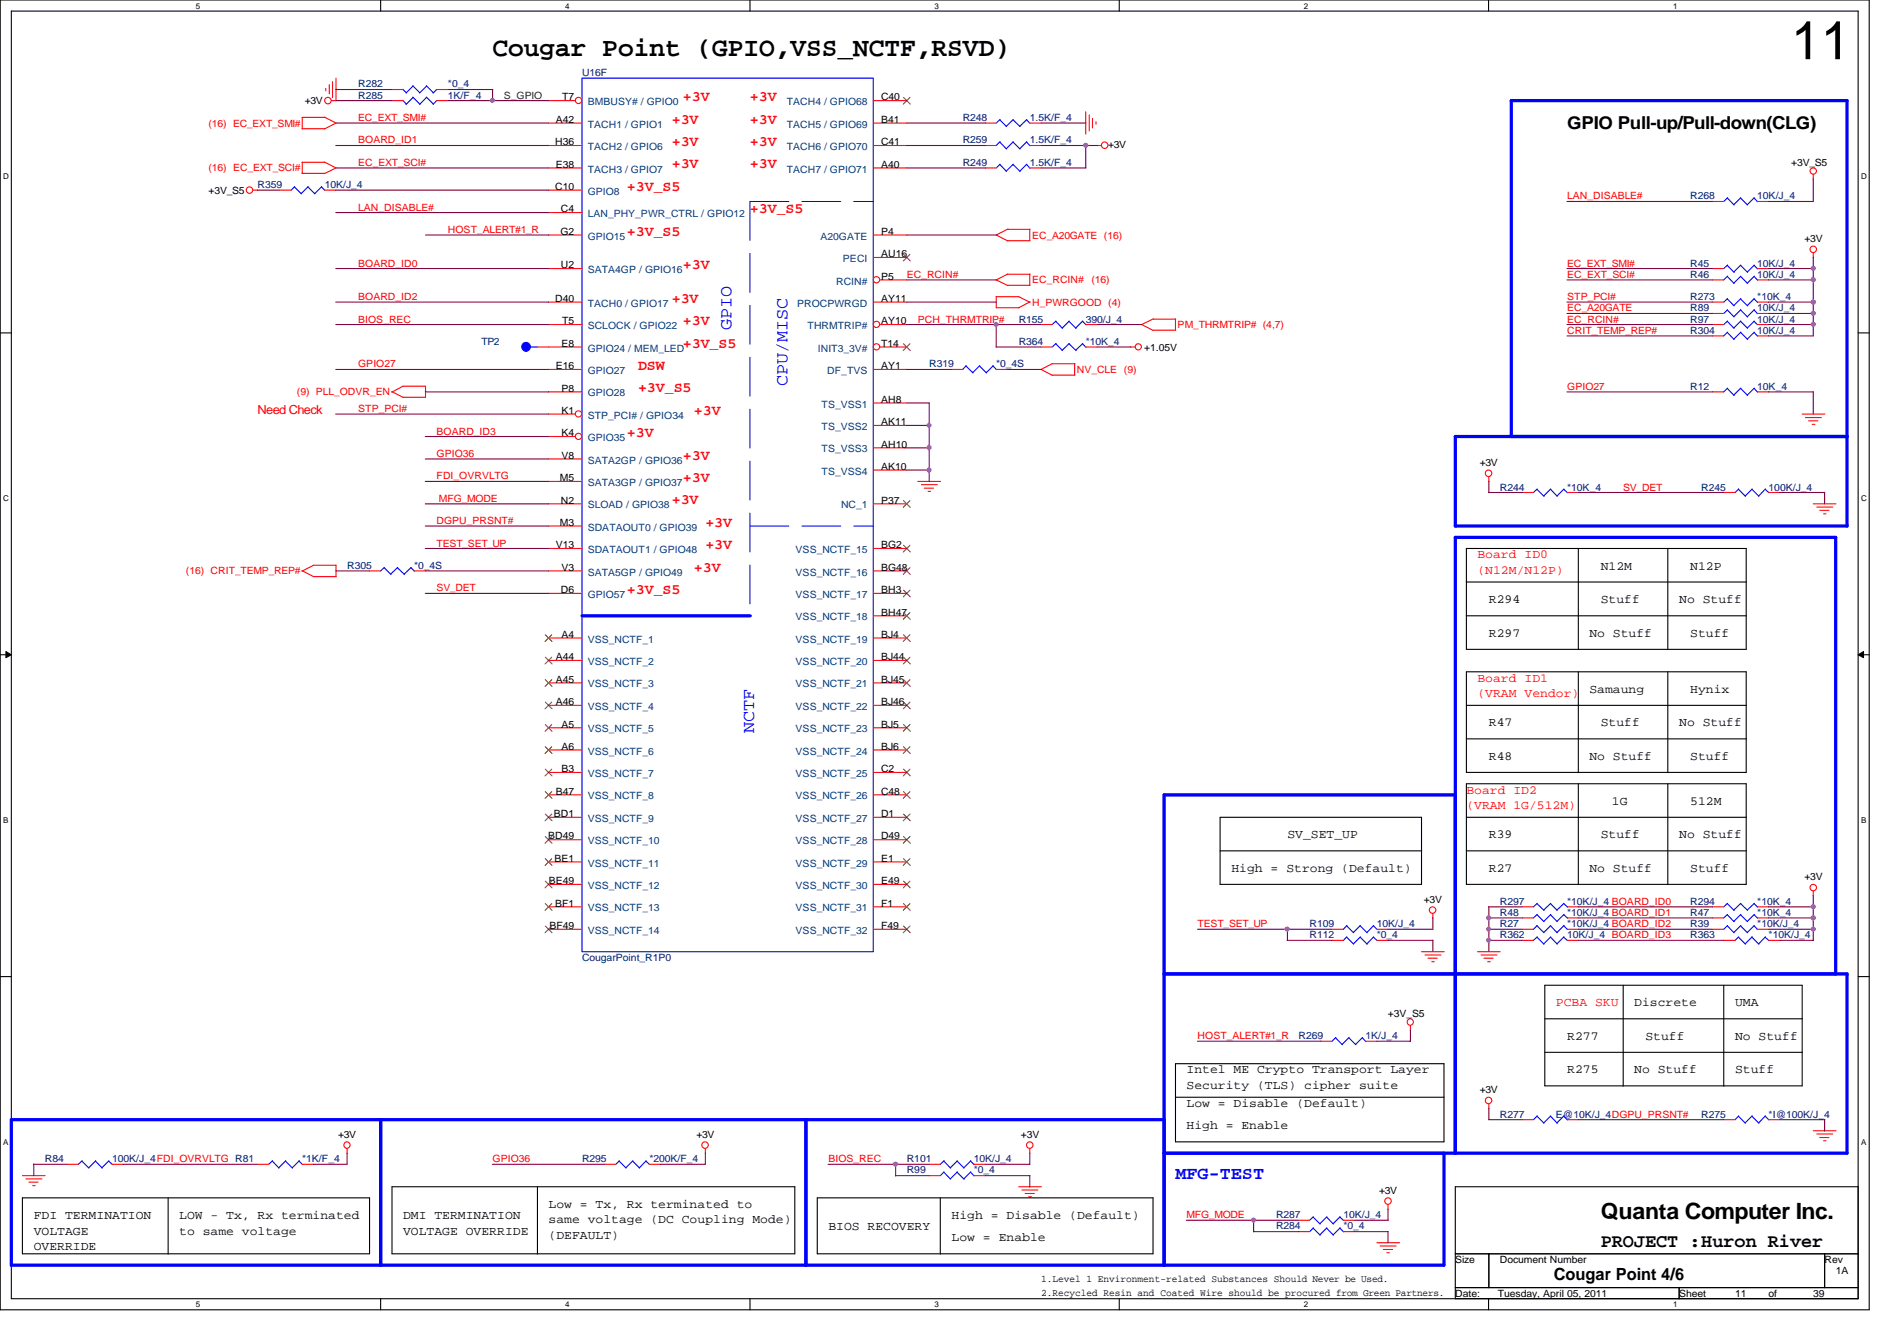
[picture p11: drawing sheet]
<svg xmlns="http://www.w3.org/2000/svg" width="297mm" height="210mm" viewBox="0 0 297 210" stroke-linecap="round" stroke-linejoin="round" font-family="sans-serif">
<defs><g id="words">
<text font-size="8.4" x="280.5" y="9.3">11</text>
<text font-size="4.2" x="77.1" y="8.8">Cougar Point (GPIO,VSS_NCTF,RSVD)</text>
<text font-size="3.5" x="250.7" y="190.8">Quanta Computer Inc.</text>
<text font-size="3" x="250.7" y="195.2">PROJECT :Huron River</text>
<text font-size="2.8" x="245.4" y="20.2">GPIO Pull-up/Pull-down(CLG)</text>
<g font-size="2.8" fill="#00f">
<text x="114.6" y="51.7" transform="rotate(-90 114.6 51.7)">GPIO</text>
<text x="123.3" y="60.5" transform="rotate(-90 123.3 60.5)">CPU/MISC</text>
<text x="118.1" y="114.8" transform="rotate(-90 118.1 114.8)">NCTF</text>
<text x="184.1" y="184.6">MFG-TEST</text>
</g>
<text font-size="2.6" x="243.3" y="200.3">Cougar Point 4/6</text>
<g font-size="2.3" fill="#f00">
<text x="106.9" y="15.9">+3V</text>
<text x="117.4" y="15.9">+3V</text>
<text x="105.2" y="19.4">+3V</text>
<text x="105.2" y="22.9">+3V</text>
<text x="117.4" y="19.4">+3V</text>
<text x="117.4" y="22.9">+3V</text>
<text x="98.2" y="29.9">+3V_S5</text>
<text x="105.2" y="26.4">+3V</text>
<text x="117.4" y="26.4">+3V</text>
<text x="117.4" y="33.4">+3V_S5</text>
<text x="98.2" y="36.9">+3V_S5</text>
<text x="105.2" y="47.4">+3V</text>
<text x="106.9" y="42.2">+3V</text>
<text x="106.9" y="50.9">+3V</text>
<text x="99.9" y="57.9">DSW</text>
<text x="106.9" y="54.4">+3V_S5</text>
<text x="99.9" y="61.4">+3V_S5</text>
<text x="108.7" y="64.9">+3V</text>
<text x="98.2" y="68.5">+3V</text>
<text x="106.9" y="72">+3V</text>
<text x="106.9" y="75.4">+3V</text>
<text x="105.2" y="79">+3V</text>
<text x="110.4" y="82.5">+3V</text>
<text x="108.7" y="89.5">+3V</text>
<text x="110.4" y="86">+3V</text>
<text x="98.2" y="93">+3V_S5</text>
</g>
<g font-size="1.9" fill="#f00">
<text x="40.3" y="64.9">Need Check</text>
<text x="231.3" y="87.4">Board ID0</text>
<text x="231.3" y="89.9">(N12M/N12P)</text>
<text x="231.3" y="106.7">Board ID1</text>
<text x="231.3" y="109.1">(VRAM Vendor)</text>
<text x="229.6" y="124.2">Board ID2</text>
<text x="229.6" y="126.7">(VRAM 1G/512M)</text>
<text x="243.6" y="157.5">PCBA SKU</text>
</g>
<g font-size="1.9">
<text x="250.7" y="89.2">N12M</text>
<text x="264.7" y="89.2">N12P</text>
<text x="233.1" y="94.4">R294</text>
<text x="250.7" y="94.4">Stuff</text>
<text x="262.9" y="94.4">No Stuff</text>
<text x="233.1" y="99.7">R297</text>
<text x="248.9" y="99.7">No Stuff</text>
<text x="264.7" y="99.7">Stuff</text>
<text x="233.1" y="113.7">R47</text>
<text x="248.9" y="108.4">Samaung</text>
<text x="250.7" y="113.7">Stuff</text>
<text x="262.9" y="113.7">No Stuff</text>
<text x="264.7" y="108.4">Hynix</text>
<text x="233.1" y="118.9">R48</text>
<text x="248.9" y="118.9">No Stuff</text>
<text x="264.7" y="118.9">Stuff</text>
<text x="252.4" y="125.9">1G</text>
<text x="264.7" y="125.9">512M</text>
<text x="201.6" y="131.2">SV_SET_UP</text>
<text x="233.1" y="131.2">R39</text>
<text x="250.7" y="131.2">Stuff</text>
<text x="262.9" y="131.2">No Stuff</text>
<text x="192.8" y="136.4">High = Strong (Default)</text>
<text x="233.1" y="136.4">R27</text>
<text x="248.9" y="136.4">No Stuff</text>
<text x="264.7" y="136.4">Stuff</text>
<text x="255.9" y="157.5">Discrete</text>
<text x="271.7" y="157.5">UMA</text>
<text x="245.4" y="162.7">R277</text>
<text x="257.6" y="162.7">Stuff</text>
<text x="271.7" y="162.7">No Stuff</text>
<text x="185.8" y="173.3">Low = Disable (Default)</text>
<text x="185.8" y="168">Intel ME Crypto Transport Layer</text>
<text x="185.8" y="170.5">Security (TLS) cipher suite</text>
<text x="245.4" y="168">R275</text>
<text x="255.9" y="168">No Stuff</text>
<text x="271.7" y="168">Stuff</text>
<text x="185.8" y="176.8">High = Enable</text>
<text x="5.3" y="190.8">FDI TERMINATION</text>
<text x="28.1" y="190.8">LOW - Tx, Rx terminated</text>
<text x="63.1" y="190.8">DMI TERMINATION</text>
<text x="85.9" y="189">Low = Tx, Rx terminated to</text>
<text x="85.9" y="191.5">same voltage (DC Coupling Mode)</text>
<text x="149" y="190.8">High = Disable (Default)</text>
<text x="5.3" y="193.3">VOLTAGE</text>
<text x="5.3" y="195.7">OVERRIDE</text>
<text x="28.1" y="193.3">to same voltage</text>
<text x="63.1" y="193.3">VOLTAGE OVERRIDE</text>
<text x="85.9" y="193.9">(DEFAULT)</text>
<text x="129.7" y="192.5">BIOS RECOVERY</text>
<text x="149" y="194.3">Low = Enable</text>
</g>
<g font-size="1.6" fill="#000080">
<text x="91.1" y="11.9">U16F</text>
<text x="56.1" y="13.7">R282</text>
<text x="56.1" y="15.5">R285</text>
<text x="70.1" y="13.7">*0_4</text>
<text x="70.1" y="15.5">1K/F_4</text>
<text x="150.7" y="22.4">R259</text>
<text x="150.7" y="19">R248</text>
<text x="161.2" y="22.4">1.5K/F_4</text>
<text x="161.2" y="19">1.5K/F_4</text>
<text x="40.3" y="29.5">R359</text>
<text x="50.8" y="29.5">10K/J_4</text>
<text x="150.7" y="26">R249</text>
<text x="161.2" y="26">1.5K/F_4</text>
<text x="264.7" y="31.2">R268</text>
<text x="275.2" y="31.2">10K/J_4</text>
<text x="264.7" y="41.7">R45</text>
<text x="275.2" y="41.7">10K/J_4</text>
<text x="264.7" y="43.5">R46</text>
<text x="264.7" y="47">R273</text>
<text x="275.2" y="43.5">10K/J_4</text>
<text x="275.2" y="47">*10K_4</text>
<text x="159.5" y="50.5">R155</text>
<text x="170" y="50.5">390/J_4</text>
<text x="264.7" y="48.7">R89</text>
<text x="264.7" y="52.2">R304</text>
<text x="264.7" y="50.5">R97</text>
<text x="275.2" y="48.7">10K/J_4</text>
<text x="275.2" y="50.5">10K/J_4</text>
<text x="275.2" y="52.2">10K/J_4</text>
<text x="75.4" y="54">TP2</text>
<text x="145.5" y="57.5">R319</text>
<text x="156" y="57.5">*0_4S</text>
<text x="159.5" y="54">R364</text>
<text x="170" y="54">*10K_4</text>
<text x="264.7" y="61">R12</text>
<text x="275.2" y="61">10K_4</text>
<text x="234.9" y="76.8">R244</text>
<text x="245.4" y="76.8">*10K_4</text>
<text x="266.4" y="76.8">R245</text>
<text x="276.9" y="76.8">100K/J_4</text>
<text x="54.4" y="89.1">R305</text>
<text x="64.9" y="89.1">*0_4S</text>
<text x="234.9" y="141.6">R297</text>
<text x="234.9" y="143.4">R48</text>
<text x="245.4" y="141.6">*10K/J_4 BOARD_ID0</text>
<text x="245.4" y="143.4">*10K/J_4 BOARD_ID1</text>
<text x="264.7" y="141.6">R294</text>
<text x="264.7" y="143.4">R47</text>
<text x="275.2" y="143.4">*10K_4</text>
<text x="275.2" y="141.6">*10K_4</text>
<text x="205.1" y="145.1">R109</text>
<text x="205.1" y="146.9">R112</text>
<text x="215.6" y="145.1">10K/J_4</text>
<text x="215.6" y="146.9">*0_4</text>
<text x="234.9" y="145.1">R27</text>
<text x="234.9" y="146.9">R362</text>
<text x="245.4" y="145.1">*10K/J_4 BOARD_ID2</text>
<text x="245.4" y="146.9">10K/J_4 BOARD_ID3</text>
<text x="264.7" y="145.1">R39</text>
<text x="264.7" y="146.9">R363</text>
<text x="275.2" y="145.1">*10K/J_4</text>
<text x="276.9" y="146.9">*10K/J_4</text>
<text x="91.1" y="150.4">CougarPoint_R1P0</text>
<text x="203.3" y="162.6">R269</text>
<text x="213.8" y="162.6">1K/J_4</text>
<text x="234.9" y="174.9">R277</text>
<text x="243.6" y="174.9">E@10K/J_4DGPU_PRSNT#</text>
<text x="266.4" y="174.9">R275</text>
<text x="276.9" y="174.9">*I@100K/J_4</text>
<text x="7" y="181.9">R84</text>
<text x="17.6" y="181.9">100K/J_4FDI_OVRVLTG R81</text>
<text x="47.3" y="181.9">*1K/F_4</text>
<text x="91.1" y="181.9">R295</text>
<text x="101.7" y="181.9">*200K/F_4</text>
<text x="142" y="183.7">R99</text>
<text x="142" y="181.9">R101</text>
<text x="152.5" y="183.7">*0_4</text>
<text x="152.5" y="181.9">10K/J_4</text>
<text x="199.8" y="190.7">R287</text>
<text x="210.4" y="190.7">10K/J_4</text>
<text x="199.8" y="192.4">R284</text>
<text x="210.4" y="192.4">*0_4</text>
</g>
<g font-size="1.6">
<text x="47.7" y="16.3">+3V</text>
<text x="88" y="15.7">T7</text>
<text x="138" y="15.7">C40</text>
<text x="86.9" y="22.7">H36</text>
<text x="87" y="19.2">A42</text>
<text x="138" y="22.7">C41</text>
<text x="138" y="19.2">B41</text>
<text x="173.5" y="23.2">+3V</text>
<text x="86.9" y="29.7">C10</text>
<text x="87" y="26.2">E38</text>
<text x="138" y="26.2">A40</text>
<text x="280.5" y="26">+3V_S5</text>
<text x="32.6" y="30.4">+3V_S5</text>
<text x="87.8" y="33.2">C4</text>
<text x="87.8" y="36.7">G2</text>
<text x="87.8" y="42">U2</text>
<text x="138" y="40.3">AU16</text>
<text x="138" y="36.7">P4</text>
<text x="282.5" y="37.9">+3V</text>
<text x="86.9" y="47.2">D40</text>
<text x="138" y="47.2">AY11</text>
<text x="138" y="43.8">P5</text>
<text x="88" y="50.8">T5</text>
<text x="138" y="50.8">AY10</text>
<text x="87" y="57.8">E16</text>
<text x="87.9" y="54.3">E8</text>
<text x="138" y="54.3">T14</text>
<text x="138" y="57.8">AY1</text>
<text x="179.2" y="54.9">+1.05V</text>
<text x="87.9" y="61.3">P8</text>
<text x="87.9" y="64.8">K1</text>
<text x="138" y="63">AH8</text>
<text x="87.9" y="71.8">V8</text>
<text x="87.9" y="68.3">K4</text>
<text x="138" y="70.1">AH10</text>
<text x="138" y="66.5">AK11</text>
<text x="87.7" y="75.3">M5</text>
<text x="138" y="73.5">AK10</text>
<text x="231.7" y="72.9">+3V</text>
<text x="87.7" y="82.3">M3</text>
<text x="87.8" y="78.8">N2</text>
<text x="138" y="78.8">P37</text>
<text x="87" y="85.8">V13</text>
<text x="87.9" y="89.3">V3</text>
<text x="138" y="85.8">BG2</text>
<text x="138" y="89.3">BG48</text>
<text x="87.8" y="92.8">D6</text>
<text x="138" y="92.8">BH3</text>
<text x="87.9" y="99.8">A4</text>
<text x="138" y="96.4">BH47</text>
<text x="138" y="99.8">BJ4</text>
<text x="87" y="103.3">A44</text>
<text x="87" y="106.8">A45</text>
<text x="138" y="103.3">BJ44</text>
<text x="138" y="106.8">BJ45</text>
<text x="87" y="110.4">A46</text>
<text x="87.9" y="113.9">A5</text>
<text x="138" y="110.4">BJ46</text>
<text x="138" y="113.9">BJ5</text>
<text x="87.9" y="117.3">A6</text>
<text x="138" y="117.3">BJ6</text>
<text x="87" y="124.4">B47</text>
<text x="87.9" y="120.9">B3</text>
<text x="138" y="120.9">C2</text>
<text x="138" y="124.4">C48</text>
<text x="85.8" y="131.4">BD49</text>
<text x="86.7" y="127.9">BD1</text>
<text x="138" y="127.9">D1</text>
<text x="138" y="131.4">D49</text>
<text x="86.8" y="134.9">BE1</text>
<text x="138" y="134.9">E1</text>
<text x="282.5" y="137.8">+3V</text>
<text x="85.9" y="138.4">BE49</text>
<text x="86.9" y="141.9">BF1</text>
<text x="138" y="138.4">E49</text>
<text x="138" y="141.9">F1</text>
<text x="223" y="141.3">+3V</text>
<text x="86" y="145.4">BF49</text>
<text x="138" y="145.4">F49</text>
<text x="217.3" y="159.2">+3V_S5</text>
<text x="231.7" y="171.1">+3V</text>
<text x="53" y="178.1">+3V</text>
<text x="109" y="178.1">+3V</text>
<text x="159.8" y="178.1">+3V</text>
<text x="215.9" y="186.9">+3V</text>
<text x="227.9" y="197.7">Size</text>
<text x="234.9" y="197.7">Document Number</text>
<text x="285.7" y="197.7">Rev</text>
<text x="163" y="200.7">1.Level 1 Environment-related Substances Should Never be Used.</text>
<text x="163" y="202.9">2.Recycled Resin and Coated Wire should be procured from Green Partners.</text>
<text x="227.9" y="203">Date:</text>
<text x="234.5" y="203">Tuesday, April 05, 2011</text>
<text x="262.9" y="203">Sheet</text>
<text x="271.7" y="203">11</text>
<text x="276.9" y="203">of</text>
<text x="283.9" y="203">39</text>
<text x="287.4" y="199.5">1A</text>
</g>
<text font-size="1.6" fill="#008000" x="78.9" y="15.5">S_GPIO</text>
<g font-size="1.6" fill="#004080">
<text x="92" y="16.5">BMBUSY# / GPIO0</text>
<text x="123.2" y="16.5">TACH4 / GPIO68</text>
<text x="92" y="23.5">TACH2 / GPIO6</text>
<text x="92" y="20">TACH1 / GPIO1</text>
<text x="123.2" y="23.5">TACH6 / GPIO70</text>
<text x="123.2" y="20">TACH5 / GPIO69</text>
<text x="92" y="27">TACH3 / GPIO7</text>
<text x="123.2" y="27">TACH7 / GPIO71</text>
<text x="92" y="34">LAN_PHY_PWR_CTRL / GPIO12</text>
<text x="92" y="30.5">GPIO8</text>
<text x="92" y="37.5">GPIO15</text>
<text x="128.5" y="37.5">A20GATE</text>
<text x="132" y="41">PECI</text>
<text x="92" y="42.8">SATA4GP / GPIO16</text>
<text x="130.9" y="44.5">RCIN#</text>
<text x="92" y="48">TACH0 / GPIO17</text>
<text x="92" y="51.5">SCLOCK / GPIO22</text>
<text x="124.8" y="48">PROCPWRGD</text>
<text x="126.4" y="51.5">THRMTRIP#</text>
<text x="92" y="58.5">GPIO27</text>
<text x="92" y="55">GPIO24 / MEM_LED</text>
<text x="128.1" y="55">INIT3_3V#</text>
<text x="129.5" y="58.5">DF_TVS</text>
<text x="92" y="62.1">GPIO28</text>
<text x="92" y="65.5">STP_PCI# / GPIO34</text>
<text x="128.6" y="63.8">TS_VSS1</text>
<text x="92" y="69">GPIO35</text>
<text x="128.6" y="70.8">TS_VSS3</text>
<text x="128.6" y="67.3">TS_VSS2</text>
<text x="92" y="76.1">SATA3GP / GPIO37</text>
<text x="92" y="72.6">SATA2GP / GPIO36</text>
<text x="128.6" y="74.3">TS_VSS4</text>
<text x="92" y="79.6">SLOAD / GPIO38</text>
<text x="92" y="83.1">SDATAOUT0 / GPIO39</text>
<text x="131.7" y="79.6">NC_1</text>
<text x="92" y="86.6">SDATAOUT1 / GPIO48</text>
<text x="124.6" y="86.6">VSS_NCTF_15</text>
<text x="92" y="93.6">GPIO57</text>
<text x="92" y="90.1">SATA5GP / GPIO49</text>
<text x="124.6" y="90.1">VSS_NCTF_16</text>
<text x="124.6" y="93.6">VSS_NCTF_17</text>
<text x="92" y="100.6">VSS_NCTF_1</text>
<text x="124.6" y="97.1">VSS_NCTF_18</text>
<text x="124.6" y="100.6">VSS_NCTF_19</text>
<text x="92" y="104.1">VSS_NCTF_2</text>
<text x="92" y="107.6">VSS_NCTF_3</text>
<text x="124.6" y="104.1">VSS_NCTF_20</text>
<text x="124.6" y="107.6">VSS_NCTF_21</text>
<text x="92" y="111.1">VSS_NCTF_4</text>
<text x="124.6" y="111.1">VSS_NCTF_22</text>
<text x="92" y="114.6">VSS_NCTF_5</text>
<text x="92" y="118.1">VSS_NCTF_6</text>
<text x="124.6" y="114.6">VSS_NCTF_23</text>
<text x="124.6" y="118.1">VSS_NCTF_24</text>
<text x="92" y="121.6">VSS_NCTF_7</text>
<text x="92" y="125.1">VSS_NCTF_8</text>
<text x="124.6" y="121.6">VSS_NCTF_25</text>
<text x="124.6" y="125.1">VSS_NCTF_26</text>
<text x="92" y="128.7">VSS_NCTF_9</text>
<text x="124.6" y="128.7">VSS_NCTF_27</text>
<text x="92" y="132.2">VSS_NCTF_10</text>
<text x="92" y="135.6">VSS_NCTF_11</text>
<text x="124.6" y="132.2">VSS_NCTF_28</text>
<text x="124.6" y="135.6">VSS_NCTF_29</text>
<text x="92" y="142.7">VSS_NCTF_13</text>
<text x="92" y="139.1">VSS_NCTF_12</text>
<text x="124.6" y="139.1">VSS_NCTF_30</text>
<text x="124.6" y="142.7">VSS_NCTF_31</text>
<text x="92" y="146.2">VSS_NCTF_14</text>
<text x="124.6" y="146.2">VSS_NCTF_32</text>
</g>
<g font-size="1.6" fill="#f00">
<text x="32.6" y="19.8">(16) EC_EXT_SMI#</text>
<text x="56.1" y="19">EC_EXT_SMI#</text>
<text x="56.1" y="22.4">BOARD_ID1</text>
<text x="32.6" y="26.8">(16) EC_EXT_SCI#</text>
<text x="56.1" y="26">EC_EXT_SCI#</text>
<text x="56.1" y="33">LAN_DISABLE#</text>
<text x="245.4" y="31.2">LAN_DISABLE#</text>
<text x="56.1" y="41.7">BOARD_ID0</text>
<text x="70.1" y="36.5">HOST_ALERT#1_R</text>
<text x="161.6" y="37.3">EC_A20GATE (16)</text>
<text x="245.4" y="41.7">EC_EXT_SMI#</text>
<text x="56.1" y="47">BOARD_ID2</text>
<text x="142" y="43.5">EC_RCIN#</text>
<text x="161.6" y="44.4">EC_RCIN#</text>
<text x="161.6" y="47.9">H_PWRGOOD (4)</text>
<text x="170.9" y="44.4">(16)</text>
<text x="245.4" y="47">STP_PCI#</text>
<text x="245.4" y="43.5">EC_EXT_SCI#</text>
<text x="56.1" y="50.5">BIOS_REC</text>
<text x="143.7" y="50.5">PCH_THRMTRIP#</text>
<text x="184.4" y="51.4">PM_THRMTRIP# (4,7)</text>
<text x="245.4" y="50.5">EC_RCIN#</text>
<text x="245.4" y="52.2">CRIT_TEMP_REP#</text>
<text x="245.4" y="48.7">EC_A20GATE</text>
<text x="56.1" y="57.5">GPIO27</text>
<text x="168.6" y="58.4">NV_CLE (9)</text>
<text x="46.5" y="61.9">(9) PLL_ODVR_EN</text>
<text x="56.1" y="64.5">STP_PCI#</text>
<text x="245.4" y="61">GPIO27</text>
<text x="68.4" y="71.5">GPIO36</text>
<text x="68.4" y="68">BOARD_ID3</text>
<text x="68.4" y="75">FDI_OVRVLTG</text>
<text x="254.2" y="76.8">SV_DET</text>
<text x="68.4" y="82">DGPU_PRSNT#</text>
<text x="68.7" y="78.5">MFG_MODE</text>
<text x="29.1" y="89.9">(16) CRIT_TEMP_REP#</text>
<text x="68.4" y="85.6">TEST_SET_UP</text>
<text x="68.4" y="92.5">SV_DET</text>
<text x="187.5" y="145.1">TEST_SET_UP</text>
<text x="187.5" y="162.6">HOST_ALERT#1_R</text>
<text x="77.1" y="181.9">GPIO36</text>
<text x="129.7" y="181.9">BIOS_REC</text>
<text x="185.8" y="190.7">MFG_MODE</text>
</g>
<g font-size="1.3">
<text x="30.7" y="1.4">5</text>
<text x="88.5" y="1.4">4</text>
<text x="146.3" y="1.4">3</text>
<text x="204.2" y="1.4">2</text>
<text x="262" y="1.4">1</text>
<text x=".5" y="28.1">D</text>
<text x="291.4" y="28.1">D</text>
<text x=".5" y="78.4">C</text>
<text x="291.4" y="78.4">C</text>
<text x=".5" y="128.8">B</text>
<text x="291.4" y="128.8">B</text>
<text x=".5" y="179.2">A</text>
<text x="291.4" y="179.2">A</text>
<text x="30.7" y="204.6">5</text>
<text x="88.5" y="204.6">4</text>
<text x="146.3" y="204.6">3</text>
<text x="204.2" y="204.6">2</text>
<text x="262" y="204.6">1</text>
</g>
</g></defs>
<path d="M0 0h292.7v205h-292.7zM1.8 1.7h289.2v201.6h-289.2z" fill="none" stroke="#000" stroke-width=".17"/>
<g fill="#fff">
<path d="M30.7 .2h.7v1.4h-.7z"/>
<path d="M30.7 203.5h.7v1.4h-.7z"/>
</g>
<path d="M59.6 0v1.7M59.6 203.3v1.7" fill="none" stroke="#000" stroke-width=".17"/>
<g fill="#fff">
<path d="M88.5 .2h.7v1.4h-.7z"/>
<path d="M88.5 203.5h.7v1.4h-.7z"/>
</g>
<path d="M117.4 0v1.7M117.4 203.3v1.7" fill="none" stroke="#000" stroke-width=".17"/>
<g fill="#fff">
<path d="M146.3 .2h.7v1.4h-.7z"/>
<path d="M146.3 203.5h.7v1.4h-.7z"/>
</g>
<path d="M175.3 0v1.7M175.3 203.3v1.7" fill="none" stroke="#000" stroke-width=".17"/>
<g fill="#fff">
<path d="M204.2 .2h.6v1.4h-.6z"/>
<path d="M204.2 203.5h.6v1.4h-.6z"/>
</g>
<path d="M233.1 0v1.7M233.1 203.3v1.7" fill="none" stroke="#000" stroke-width=".17"/>
<g fill="#fff">
<path d="M262 .2h.7v1.4h-.7z"/>
<path d="M262 203.5h.7v1.4h-.7z"/>
<path d="M.5 26.9h.9v1.4h-.9z"/>
<path d="M291.4 26.9h.9v1.4h-.9z"/>
<path d="M.5 77.3h.9v1.4h-.9z"/>
<path d="M291.4 77.3h.9v1.4h-.9z"/>
</g>
<path d="M0 52.1h1.8M291 52.1h1.7" fill="none" stroke="#000" stroke-width=".17"/>
<g fill="#fff">
<path d="M.5 127.7h.8v1.4h-.8z"/>
<path d="M291.4 127.7h.8v1.4h-.8z"/>
</g>
<path d="M0 102.5h1.8M291 102.5h1.7" fill="none" stroke="#000" stroke-width=".17"/>
<path d="M.9 102l.9 .5-.9 .5zM291 102.5l.8-.5v1z" fill="#000"/>
<path d="M.9 102l.9 .5-.9 .5zM291 102.5l.8-.5v1z" fill="none" stroke="#000" stroke-width=".16"/>
<g fill="#fff">
<path d="M.5 178.1h.8v1.4h-.8z"/>
<path d="M291.4 178.1h.8v1.4h-.8z"/>
</g>
<g fill="none" stroke="#000" stroke-width=".17">
<path d="M229.6 91.1h43.9M229.6 96.4h43.9M229.6 85.9h43.8v15.7h-43.8zM247.1 85.9v15.8M261.2 85.9v15.8M229.6 110.4h43.9M229.6 115.7h43.9M229.6 105.2h43.8v15.7h-43.8zM247.1 105.2v15.7M261.2 105.2v15.7M191 133.2h31.6M191 127.9h31.6v10.5h-31.6z"/>
<path d="M229.6 133.2h43.9M229.6 127.9h43.9M229.6 122.7h43.8v15.7h-43.8zM247.1 122.7v15.8M261.2 122.7v15.8M0 152.9h1.8M241.9 159.5h40.3M241.9 154.2h40.3v15.8h-40.3zM254.2 154.2v15.8M269.9 154.2v15.8M291 152.9h1.7M184.1 171.7h42"/>
<path d="M184.1 166.5h42v12.2h-42zM241.9 164.7h40.3M3.5 187.5h54.4v8.8h-54.4zM26.3 187.5v8.8M61.4 185.8h63.1v10.5h-63.1zM84.2 185.8v10.5M128 187.5h52.5v8.8h-52.5zM147.2 187.5v8.8M227.9 196.3h63.1M227.9 185.8h63.1v17.5h-63.1zM233.1 196.3v5.2M285.7 196.3v5.2"/>
<path d="M227.9 201.5h63.1M262.9 201.5v1.8"/>
</g>
<path d="M236.6 68.3v-52.6h52.6v66.6h-61.3v-14h61.3M227.9 124.4h-45.6v73.6M182.3 152.4h106.9v28.1h-106.9M287.4 152.4v-68.3h-59.5v96.4M59.6 175.3v22.7M126.2 175.3v22.7M182.3 175.3h-180.5v22.7h224.3v-17.5" fill="none" stroke="#00f" stroke-width=".51"/>
<g fill="none" stroke="#f00" stroke-width=".17">
<path d="M47.3 18.4h3.5M47.3 18.4v1.8M50.8 18.3l1.8 1-1.8 .9M51 13.8v.4M51.6 13.3v1.4M51.9 15.7h.8M52.1 12.8v2.5M52.6 12.2v3.6M170 17.5v3.5M170.6 18v2.5M171.1 18.5v1.5M171.6 19v.4"/>
<path d="M39.6 29.8h.8M43.9 29.8h1.7M47.3 20.2h3.5M47.3 25.4h3.5M47.3 27.1h3.5M47.3 25.4v1.8M50.8 25.4l1.8 .9-1.8 .9M50.8 29.8h1.8M157.8 37.7h3.5M157.8 35.9h3.5M157.8 35.9l-1.8 .9 1.8 .9M161.2 35.9v1.8"/>
<path d="M171.7 22.8h.8M283.9 27.3v.8M283.9 39.6v.7M156 46.4v1.8h3.6M156 46.4h3.6M157.8 44.7h3.5M157.8 42.9h3.5M157.8 42.9l-1.8 .9 1.8 .9M159.5 46.4l1.8 .9M161.2 42.9v1.8M161.3 47.2l-1.8 1M163 54.3h1.8"/>
<path d="M163 50.8h1.8M164.8 58.7h3.5M164.8 56.9h3.5M164.8 56.9l-1.8 .9 1.8 1M168.3 56.9v1.8M170 54.3h1.8M170 50.8h1.8M177 54.3h.8M180.5 51.7h3.6M180.5 50h3.6M180.6 49.9l-1.8 .9 1.8 .9M184.1 49.9v1.8"/>
<path d="M268.2 43.8h1.7M268.2 49.1h1.7M275.2 43.8h1.7M275.2 49.1h1.7M61.3 61.3l1.8 .9M63.1 60.5h3.5v1.7M63.1 62.2h3.5M63.1 60.5l-1.8 .9M143.7 75.4h3.6M144.3 75.9h2.5M144.7 76.4h1.5M145.3 76.9h.4"/>
<path d="M233.1 74.6v.8M268.2 61.3h1.7M269.9 77.1h1.8M275.2 61.3h1.7M276.9 77.1h1.8M282.2 64.8h3.5M282.7 65.4h2.5M283.2 65.9h1.4M283.8 66.4h.4M283.9 78.9h3.6M284.5 79.4h2.5M284.9 79.9h1.5"/>
<path d="M47.3 89.3l1.8 1M49.1 88.5h3.5v1.8M49.1 90.3h3.5M49.1 88.5l-1.8 .9M57.9 89.4h1.7M64.9 89.4h1.7M285.5 80.4h.4M283.9 139.5v.8M208.6 145.5h1.8M215.6 145.5h1.7M222.6 149h3.5M223.1 149.5h2.5"/>
<path d="M223.6 150h1.4M224.2 150.5h.4M224.4 143v.7M231.3 149h3.6M231.9 149.5h2.5M232.4 150h1.4M233 150.5h.3M238.4 141.9h1.7M245.4 141.9h1.7M268.2 145.5h1.7M275.2 145.5h1.7M54.4 179.8v.8"/>
<path d="M110.4 179.8v.8M161.2 179.8v.8M220.8 160.5v.7M233.1 172.8v.7M283.9 177h3.6M284.5 177.5h2.5M284.9 178.1h1.5M285.5 178.6h.4M3.5 184h3.6M4.1 184.5h2.5M4.5 185h1.5M5.1 185.6h.4"/>
<path d="M10.5 182.2h1.8M17.6 182.2h1.7M94.7 182.2h1.7M101.7 182.2h1.7M159.5 185.8h3.6M160 186.3h2.5M160.5 186.8h1.5M161.1 187.3h.4M203.3 191h1.8M203.3 192.8h1.8M210.4 191h1.7M210.4 192.8h1.7"/>
<path d="M215.6 194.5h3.6M216.1 195h2.5M216.6 195.6h1.5M217.2 196.1h.3M217.3 188.6v.7"/>
<circle cx="51.3" cy="15.7" r=".51"/>
<circle cx="39.1" cy="29.8" r=".51"/>
<circle cx="173" cy="22.7" r=".51"/>
<circle cx="283.9" cy="39" r=".51"/>
<circle cx="283.9" cy="26.8" r=".5"/>
<circle cx="178.2" cy="54.3" r=".49"/>
<circle cx="233.1" cy="74.1" r=".51"/>
<circle cx="283.9" cy="138.9" r=".51"/>
<circle cx="220.8" cy="160" r=".5"/>
<circle cx="224.3" cy="142.4" r=".51"/>
<circle cx="54.3" cy="179.2" r=".5"/>
<circle cx="110.4" cy="179.2" r=".51"/>
<circle cx="161.2" cy="179.2" r=".51"/>
<circle cx="233.1" cy="172.2" r=".51"/>
<circle cx="217.3" cy="188" r=".51"/>
</g>
<g fill="none" stroke="#00f" stroke-width=".17">
<path d="M46.1 29.3l1.1 1.1M46.1 29.2l-.5 .6M48.2 29.3l1.1 1.1M48.3 29.2l-1.1 1.1M50.3 29.3l.6 .5M50.4 29.2l-1.1 1.1M165.3 53.8l1.1 1.1M165.3 50.3l1.1 1.1M165.4 53.8l-.6 .5M165.4 50.2l-.6 .6M167.4 53.8l1.1 1.1M167.4 50.3l1.1 1.1"/>
<path d="M167.4 53.8l-1.1 1M167.4 50.2l-1.1 1.2M169.5 53.8l.5 .6M169.5 50.3l.5 .5M169.5 53.8l-1.1 1M169.5 50.2l-1.1 1.2M270.5 43.3l1 1.1M270.5 48.5l1 1.1M270.5 43.2l-.6 .6M270.5 48.5l-.6 .6M272.5 43.3l1.1 1.1M272.5 48.5l1.1 1.1"/>
<path d="M272.6 43.2l-1.1 1.1M272.6 48.5l-1.1 1.1M274.7 43.3l.5 .6M274.7 48.5l.5 .6M274.7 43.2l-1.1 1.1M274.7 48.5l-1.1 1.1M270.5 60.8l1 1.1M270.5 60.7l-.6 .6M272.2 76.6l1.1 1.1M272.2 76.5l-.5 .6M272.5 60.8l1.1 1.1M272.6 60.7l-1.1 1.1"/>
<path d="M274.3 76.6l1.1 1.1M274.4 76.5l-1.1 1.1M274.7 60.8l.5 .6M274.7 60.7l-1.1 1.1M276.4 76.6l.6 .5M276.4 76.5l-1 1.1M60.2 88.9l1 1M60.2 88.8l-.6 .6M62.2 88.9l1.1 1M62.3 88.8l-1.1 1.1M64.3 88.9l.6 .5M64.4 88.8l-1.1 1.1"/>
<path d="M210.9 144.9l1.1 1.1M210.9 144.9l-.5 .6M213 144.9l1.1 1.1M213 144.9l-1.1 1.1M215 144.9l.6 .6M215.1 144.9l-1.1 1.1M240.7 141.4l1.1 1.1M240.7 141.4l-.6 .5M242.8 141.4l1 1.1M242.8 141.4l-1.1 1.1M244.9 141.4l.5 .6M244.9 141.4l-1.1 1.1"/>
<path d="M270.5 144.9l1 1.1M270.5 144.9l-.6 .6M272.5 144.9l1.1 1.1M272.6 144.9l-1.1 1.1M274.7 144.9l.5 .6M274.7 144.9l-1.1 1.1M12.8 181.7l1.1 1.1M12.9 181.7l-.6 .5M14.9 181.7l1.1 1.1M15 181.7l-1.1 1.1M17 181.7l.6 .6M17.1 181.7l-1.1 1.1"/>
<path d="M96.9 181.7l1.1 1.1M97 181.7l-.6 .5M99.1 181.7l1.1 1.1M99.1 181.7l-1.1 1.1M101.1 181.7l.6 .6M101.2 181.7l-1.1 1.1M205.6 190.5l1.1 1.1M205.6 192.2l1.1 1.1M205.7 190.5l-.6 .5M205.7 192.2l-.6 .6M207.7 190.5l1.1 1.1M207.7 192.2l1.1 1.1"/>
<path d="M207.8 190.5l-1.1 1.1M207.8 192.2l-1.1 1.1M209.8 190.5l.6 .6M209.8 192.2l.6 .6M209.8 190.5l-1.1 1.1M209.8 192.2l-1.1 1.1"/>
</g>
<circle cx="82.4" cy="54.3" r=".68" fill="#00f"/>
<g fill="none" stroke="#00f" stroke-width=".17">
<path d="M63.1 14l.5 .5M63.1 15.7l.5 .6M64.6 13.4l1.1 1.1M64.6 15.2l1.1 1.1M64.7 13.5l-1.1 1.1M64.7 15.2l-1.1 1.1M66.8 13.4l1.1 1.1M66.8 15.2l1.1 1.1M66.8 13.5l-1.1 1.1M66.8 15.2l-1.1 1.1M68.4 14l-.6 .6M68.4 15.7l-.6 .6"/>
<path d="M91.1 12.2h45.6v136.8h-45.6zM156.5 18.8l1.1 1M156.6 18.7l-.6 .6M158.6 18.8l1.1 1M158.7 18.7l-1.1 1.1M160.7 18.8l.6 .5M160.8 18.7l-1.1 1.1M156.5 25.7l1.1 1.1M156.5 22.2l1.1 1.1M156.6 25.7l-.6 .6M156.6 22.2l-.6 .6M158.6 25.7l1.1 1.1"/>
<path d="M158.6 22.2l1.1 1.1M158.7 25.7l-1.1 1.1M158.7 22.2l-1.1 1.1M160.7 25.7l.6 .6M160.7 22.2l.6 .6M160.8 25.7l-1.1 1.1M160.8 22.2l-1.1 1.1M270.5 31l1 1.1M270.5 30.9l-.6 .6M272.5 31l1.1 1.1M272.6 30.9l-1.1 1.1M274.7 31l.5 .6"/>
<path d="M274.7 30.9l-1.1 1.1M83.1 54.3h1.1M151.3 57.3l1.1 1.1M151.3 57.2l-.6 .6M153.4 57.3l1.1 1.1M153.4 57.2l-1.1 1.1M155.5 57.3l.5 .6M155.5 57.2l-1.1 1.1M270.5 41.5l1 1.1M270.5 52l1 1.1M270.5 50.3l1 1.1M270.5 46.8l1 1.1"/>
<path d="M270.5 41.5l-.6 .5M270.5 52l-.6 .6M270.5 50.2l-.6 .6M270.5 46.7l-.6 .6M272.5 41.5l1.1 1.1M272.5 52l1.1 1.1M272.5 50.3l1.1 1.1M272.5 46.8l1.1 1.1M272.6 41.5l-1.1 1.1M272.6 46.7l-1.1 1.1M272.6 52l-1.1 1.1M272.6 50.2l-1.1 1.2"/>
<path d="M274.7 41.5l.5 .6M274.7 52l.5 .6M274.7 50.3l.5 .5M274.7 46.8l.5 .5M274.7 41.5l-1.1 1.1M274.7 46.7l-1.1 1.1M274.7 52l-1.1 1.1M274.7 50.2l-1.1 1.2M240.7 76.6l1.1 1.1M240.7 76.5l-.6 .6M242.8 76.6l1 1.1M242.8 76.5l-1.1 1.1"/>
<path d="M244.9 76.6l.5 .5M244.9 76.5l-1.1 1.1M210.9 146.7l1.1 1.1M210.9 146.6l-.5 .6M213 146.7l1.1 1.1M213 146.6l-1.1 1.1M215 146.7l.6 .5M215.1 146.6l-1.1 1.1M240.7 144.9l1.1 1.1M240.7 146.7l1.1 1.1M240.7 143.2l1.1 1.1M240.7 144.9l-.6 .6"/>
<path d="M240.7 146.6l-.6 .6M240.7 143.1l-.6 .6M242.8 144.9l1 1.1M242.8 146.7l1 1.1M242.8 143.2l1 1.1M242.8 144.9l-1.1 1.1M242.8 146.6l-1.1 1.1M242.8 143.1l-1.1 1.1M244.9 144.9l.5 .6M244.9 146.7l.5 .5M244.9 143.2l.5 .5M244.9 144.9l-1.1 1.1"/>
<path d="M244.9 146.6l-1.1 1.1M244.9 143.1l-1.1 1.1M270.5 141.4l1 1.1M270.5 143.2l1 1.1M270.5 141.4l-.6 .5M270.5 143.1l-.6 .6M272.2 146.7l1.1 1.1M272.2 146.6l-.5 .6M272.5 141.4l1.1 1.1M272.5 143.2l1.1 1.1M272.6 141.4l-1.1 1.1M272.6 143.1l-1.1 1.1"/>
<path d="M274.3 146.7l1.1 1.1M274.4 146.6l-1.1 1.1M274.7 141.4l.5 .6M274.7 143.2l.5 .5M274.7 141.4l-1.1 1.1M274.7 143.1l-1.1 1.1M276.4 146.7l.6 .5M276.4 146.6l-1 1.1M209.1 162.4l1.1 1.1M209.2 162.4l-.6 .6M211.2 162.4l1.1 1.1M211.2 162.4l-1.1 1.1"/>
<path d="M213.3 162.4l.6 .6M213.4 162.4l-1.1 1.1M240.7 174.7l1.1 1.1M240.7 174.7l-.6 .6M242.8 174.7l1 1.1M242.8 174.7l-1.1 1.1M244.9 174.7l.5 .6M244.9 174.7l-1.1 1.1M272.2 174.7l1.1 1.1M272.2 174.7l-.5 .6M274.3 174.7l1.1 1.1M274.4 174.7l-1.1 1.1"/>
<path d="M276.4 174.7l.6 .6M276.4 174.7l-1 1.1M42.6 181.7l1.1 1.1M42.7 181.7l-.6 .5M44.7 181.7l1.1 1.1M44.7 181.7l-1.1 1.1M46.8 181.7l.6 .6M46.9 181.7l-1.1 1.1M147.8 183.5l1 1.1M147.8 181.7l1 1.1M147.8 183.4l-.6 .6M147.8 181.7l-.6 .5"/>
<path d="M149.9 183.5l1.1 1.1M149.9 181.7l1.1 1.1M149.9 183.4l-1.1 1.1M149.9 181.7l-1.1 1.1M152 183.5l.5 .6M152 181.7l.5 .6M152 183.4l-1.1 1.1M152 181.7l-1.1 1.1"/>
<circle cx="82.4" cy="54.3" r=".68"/>
</g>
<g fill="none" stroke="#f00" stroke-width=".17">
<path d="M61.4 14h1.7M61.4 15.7h1.7M68.4 14h1.7M68.4 15.7h1.7M85.9 15.7h4.2M85.9 19.3h5.2M136.7 15.7h5.3M136.7 19.3h5.3M154.3 19.3h1.7M161.2 19.3h1.8M85.9 26.3h5.2M85.9 22.8h5.2"/>
<path d="M85.9 33.3h5.2M85.9 29.8h5.2M85.9 36.8h5.2M136.7 26.3h5.3M136.7 22.8h5.3M136.7 36.8h5.3M154.3 26.3h1.7M154.3 22.8h1.7M161.2 26.3h1.8M161.2 22.8h1.8M268.2 31.5h1.7M275.2 31.5h1.7"/>
<path d="M84.2 54.3h6.9M85.9 42h5.2M85.9 50.8h5.2M85.9 57.8h5.2M85.9 47.3h5.2M136.7 57.8h5.3M136.7 47.3h5.3M136.7 40.3h5.3M137.8 54.3h4.2M137.8 50.8h4.2M137.8 43.8h4.2M149 57.8h1.7"/>
<path d="M156 57.8h1.8M268.2 42h1.7M268.2 52.6h1.7M268.2 50.8h1.7M268.2 47.3h1.7M275.2 42h1.7M275.2 52.6h1.7M275.2 50.8h1.7M275.2 47.3h1.7M85.9 61.3h5.2M85.9 75.4h5.2M85.9 78.9h5.2"/>
<path d="M85.9 71.8h5.2M85.9 64.8h4.2M85.9 68.3h4.2M136.7 78.9h5.3M136.7 73.6h5.3M136.7 70.1h5.3M136.7 66.6h5.3M136.7 63.1h5.3M238.4 77.1h1.7M245.4 77.1h1.7M85.9 92.9h5.2M85.9 99.9h5.2"/>
<path d="M85.9 89.4h5.2M85.9 82.3h5.2M85.9 85.9h5.2M136.7 92.9h5.3M136.7 99.9h5.3M136.7 89.4h5.3M136.7 85.9h5.3M136.7 96.4h5.3M85.9 103.4h5.2M85.9 106.9h5.2M85.9 110.4h5.2M85.9 113.9h5.2"/>
<path d="M85.9 117.4h5.2M136.7 103.4h5.3M136.7 106.9h5.3M136.7 110.4h5.3M136.7 113.9h5.3M136.7 117.4h5.3M85.9 120.9h5.2M85.9 124.4h5.2M85.9 127.9h5.2M85.9 131.4h5.2M85.9 134.9h5.2M85.9 138.4h5.2"/>
<path d="M136.7 120.9h5.3M136.7 124.4h5.3M136.7 127.9h5.3M136.7 131.4h5.3M136.7 134.9h5.3M136.7 138.4h5.3M85.9 145.5h5.2M85.9 141.9h5.2M136.7 145.5h5.3M136.7 141.9h5.3M208.6 147.2h1.8M215.6 147.2h1.7"/>
<path d="M238.4 145.5h1.7M238.4 147.2h1.7M238.4 143.7h1.7M245.4 145.5h1.7M245.4 147.2h1.7M245.4 143.7h1.7M268.2 143.7h1.7M268.2 141.9h1.7M269.9 147.2h1.8M275.2 143.7h1.7M275.2 141.9h1.7M276.9 147.2h1.8"/>
<path d="M206.8 163h1.8M213.8 163h1.8M238.4 175.3h1.7M245.4 175.3h1.7M269.9 175.3h1.8M276.9 175.3h1.8M40.3 182.2h1.8M47.3 182.2h1.8M145.5 184h1.7M145.5 182.2h1.7M152.5 184h1.8M152.5 182.2h1.8"/>
<circle cx="90.6" cy="15.7" r=".5"/>
<circle cx="137.3" cy="54.3" r=".5"/>
<circle cx="137.3" cy="43.8" r=".5"/>
<circle cx="137.3" cy="50.8" r=".5"/>
<circle cx="90.6" cy="68.3" r=".5"/>
<circle cx="90.6" cy="64.8" r=".5"/>
</g>
<path d="M91.1 96.4h26.4" fill="none" stroke="#00f" stroke-width=".51"/>
<path d="M117.4 31.5v64.9M117.4 31.5h19.4M117.4 82.3h19.4" fill="none" stroke="#00f" stroke-width=".16" stroke-dasharray="6.1 2"/>
<g fill="none" stroke="#804000" stroke-width=".16">
<path d="M141.5 15.2l1 1.1M142.5 15.2l-1.1 1.1M141.5 39.8l1 1.1M142.5 39.8l-1.1 1.1M141.5 53.8l1 1.1M142.5 53.8l-1.1 1.1M141.5 78.4l1 1M142.5 78.4l-1.1 1M85.4 99.4l1 1M86.4 99.4l-1.1 1M141.5 92.4l1 1M141.5 95.9l1 1"/>
<path d="M141.5 99.4l1 1M141.5 85.3l1 1.1M141.5 88.9l1 1M142.5 92.4l-1.1 1M142.5 95.9l-1.1 1M142.5 99.4l-1.1 1M142.5 88.9l-1.1 1M142.5 85.3l-1.1 1.1M85.4 102.9l1 1M85.4 106.4l1 1M85.4 109.9l1 1.1M85.4 113.4l1 1.1"/>
<path d="M85.4 116.9l1 1M86.4 102.9l-1.1 1M86.4 106.4l-1.1 1M86.4 109.9l-1.1 1.1M86.4 113.4l-1.1 1.1M86.4 116.9l-1.1 1M141.5 102.9l1 1M141.5 106.4l1 1M141.5 109.9l1 1.1M141.5 113.4l1 1.1M141.5 116.9l1 1M142.5 102.9l-1.1 1"/>
<path d="M142.5 106.4l-1.1 1M142.5 109.9l-1.1 1.1M142.5 113.4l-1.1 1.1M142.5 116.9l-1.1 1M85.4 120.4l1 1.1M85.4 123.9l1 1.1M85.4 127.4l1 1.1M85.4 130.9l1 1.1M85.4 134.4l1 1.1M85.4 137.9l1 1.1M86.4 120.4l-1.1 1.1M86.4 123.9l-1.1 1.1"/>
<path d="M86.4 127.4l-1.1 1.1M86.4 130.9l-1.1 1.1M86.4 134.4l-1.1 1.1M86.4 137.9l-1.1 1.1M141.5 120.4l1 1.1M141.5 123.9l1 1.1M141.5 127.4l1 1.1M141.5 130.9l1 1.1M141.5 134.4l1 1.1M141.5 137.9l1 1.1M142.5 120.4l-1.1 1.1M142.5 123.9l-1.1 1.1"/>
<path d="M142.5 127.4l-1.1 1.1M142.5 130.9l-1.1 1.1M142.5 134.4l-1.1 1.1M142.5 137.9l-1.1 1.1M85.4 141.4l1 1.1M85.4 144.9l1 1.1M86.4 141.4l-1.1 1.1M86.4 144.9l-1.1 1.1M141.5 144.9l1 1.1M141.5 141.4l1 1.1M142.5 144.9l-1.1 1.1M142.5 141.4l-1.1 1.1"/>
</g>
<g fill="none" stroke="#800040" stroke-width=".17">
<path d="M52.6 19.3h33.3M52.6 14h8.8M52.6 15.7h8.8M70.1 15.7h15.8M70.1 14h7.1M77.1 14v1.8M142 19.3h12.3M163 19.3h7M40.3 29.8h3.6M52.6 26.3h33.3M52.6 22.8h33.3M52.6 29.8h33.3"/>
<path d="M52.6 33.3h33.3M66.6 36.8h19.3M142 26.3h12.3M142 22.8h12.3M142 36.8h14M163 26.3h7M163 22.8h8.8M170 22.7v3.6M245.4 31.5h22.8M283.9 28v3.5h-7M52.6 50.8h33.3M52.6 47.3h33.3"/>
<path d="M52.6 57.8h33.3M52.6 42h33.3M141.9 50.8h21.1M142 43.8h14M142 47.3h14M142 57.8h7.1M156 54.3h7M156 50.8v3.5M157.8 57.8h5.3M171.8 50.8h7M171.8 54.3h5.3M245.4 50.8h22.8"/>
<path d="M245.4 43.8h22.8M245.4 47.3h22.8M245.4 42h22.8M245.4 52.6h22.8M245.4 49.1h22.8M276.9 50.8h7M276.9 43.8h7M276.9 47.3h7M276.9 42h7M276.9 49.1h7M283.9 40.3v12.3h-7M52.6 64.8h33.3"/>
<path d="M66.6 61.3h19.3M66.6 71.8h19.3M66.6 75.4h19.3M66.6 78.9h19.3M66.6 68.3h19.3M141.9 66.6h3.6M142 63.1h3.5M142 70.1h3.5M142 73.6h3.5M145.5 63.1v12.3M233.1 77.1h5.3M233.1 75.3v1.8"/>
<path d="M245.4 61.3h22.8M247.1 77.1h22.8M276.9 61.3h7M278.6 77.1h7.1M283.9 61.3v3.5M285.7 77v1.9M52.6 89.4h5.3M66.6 82.3h19.3M66.6 85.9h19.3M66.6 89.4h19.3M66.6 92.9h19.3M187.5 145.5h21.1"/>
<path d="M201.5 147.2h7.1M201.6 145.4v1.8M217.3 147.2h7.1M224.4 143.6v1.9h-7.1M224.4 147.2v1.8M233.1 141.9h5.3M233.1 143.7h5.3M233.1 147.2h5.3M233.1 145.5h5.3M233.1 141.9v7.1M247.1 141.9h21.1M247.1 143.7h21.1"/>
<path d="M247.1 147.2h22.8M247.1 145.5h21.1M276.9 141.9h7M276.9 143.7h7M276.9 145.5h7.1M278.7 147.2h5.3M283.9 140.2v7M187.5 163h19.3M215.6 163h5.2M220.8 161.2v1.8M233.1 175.3h5.3M233.1 173.4v1.9"/>
<path d="M247.1 175.3h22.8M278.7 175.3h7M285.7 175.3v1.7M5.2 182.2h5.3M5.3 182.2v1.8M19.3 182.2h21M54.4 180.5v1.7h-5.3M77.1 182.2h17.6M110.4 180.5v1.7h-7M129.7 182.2h15.8M140.2 184h5.3M140.2 182.2v1.9"/>
<path d="M154.3 184h7M161.2 180.5v1.7h-7M161.2 184v1.8M185.8 191h17.5M196.3 192.8h7.1M196.3 191v1.8M212.1 192.8h5.3M212.1 191h5.3M217.3 189.2v1.8M217.3 192.8v1.8"/>
</g>
<circle cx="77.1" cy="15.7" r=".32" fill="#f0f"/>
<circle cx="77.1" cy="15.7" r=".32" fill="none" stroke="#f0f" stroke-width=".17"/>
<circle cx="156" cy="50.8" r=".32" fill="#f0f"/>
<circle cx="156" cy="50.8" r=".32" fill="none" stroke="#f0f" stroke-width=".17"/>
<circle cx="170" cy="22.7" r=".33" fill="#f0f"/>
<circle cx="170" cy="22.7" r=".33" fill="none" stroke="#f0f" stroke-width=".17"/>
<circle cx="140.2" cy="182.2" r=".33" fill="#f0f"/>
<circle cx="140.2" cy="182.2" r=".33" fill="none" stroke="#f0f" stroke-width=".17"/>
<circle cx="283.9" cy="49" r=".33" fill="#f0f"/>
<circle cx="283.9" cy="49" r=".33" fill="none" stroke="#f0f" stroke-width=".17"/>
<circle cx="283.9" cy="50.8" r=".33" fill="#f0f"/>
<circle cx="283.9" cy="50.8" r=".33" fill="none" stroke="#f0f" stroke-width=".17"/>
<circle cx="196.3" cy="191" r=".33" fill="#f0f"/>
<circle cx="196.3" cy="191" r=".33" fill="none" stroke="#f0f" stroke-width=".17"/>
<circle cx="283.9" cy="47.3" r=".34" fill="#f0f"/>
<circle cx="283.9" cy="47.3" r=".34" fill="none" stroke="#f0f" stroke-width=".17"/>
<circle cx="283.9" cy="42" r=".33" fill="#f0f"/>
<circle cx="283.9" cy="42" r=".33" fill="none" stroke="#f0f" stroke-width=".17"/>
<circle cx="283.9" cy="43.8" r=".34" fill="#f0f"/>
<circle cx="283.9" cy="43.8" r=".34" fill="none" stroke="#f0f" stroke-width=".17"/>
<circle cx="233.1" cy="143.7" r=".33" fill="#f0f"/>
<circle cx="233.1" cy="143.7" r=".33" fill="none" stroke="#f0f" stroke-width=".17"/>
<circle cx="283.9" cy="143.7" r=".34" fill="#f0f"/>
<circle cx="283.9" cy="143.7" r=".34" fill="none" stroke="#f0f" stroke-width=".17"/>
<circle cx="283.9" cy="141.9" r=".33" fill="#f0f"/>
<circle cx="283.9" cy="141.9" r=".33" fill="none" stroke="#f0f" stroke-width=".17"/>
<circle cx="201.6" cy="145.4" r=".33" fill="#f0f"/>
<circle cx="201.6" cy="145.4" r=".33" fill="none" stroke="#f0f" stroke-width=".17"/>
<circle cx="145.5" cy="66.6" r=".32" fill="#f0f"/>
<circle cx="145.5" cy="66.6" r=".32" fill="none" stroke="#f0f" stroke-width=".17"/>
<circle cx="145.5" cy="70.1" r=".33" fill="#f0f"/>
<circle cx="145.5" cy="70.1" r=".33" fill="none" stroke="#f0f" stroke-width=".17"/>
<circle cx="145.5" cy="73.6" r=".33" fill="#f0f"/>
<circle cx="145.5" cy="73.6" r=".33" fill="none" stroke="#f0f" stroke-width=".17"/>
<circle cx="283.9" cy="145.4" r=".33" fill="#f0f"/>
<circle cx="283.9" cy="145.4" r=".33" fill="none" stroke="#f0f" stroke-width=".17"/>
<circle cx="233.1" cy="145.4" r=".32" fill="#f0f"/>
<circle cx="233.1" cy="145.4" r=".32" fill="none" stroke="#f0f" stroke-width=".17"/>
<circle cx="233.1" cy="147.2" r=".32" fill="#f0f"/>
<circle cx="233.1" cy="147.2" r=".32" fill="none" stroke="#f0f" stroke-width=".17"/>
<use href="#words"/>
</svg>
